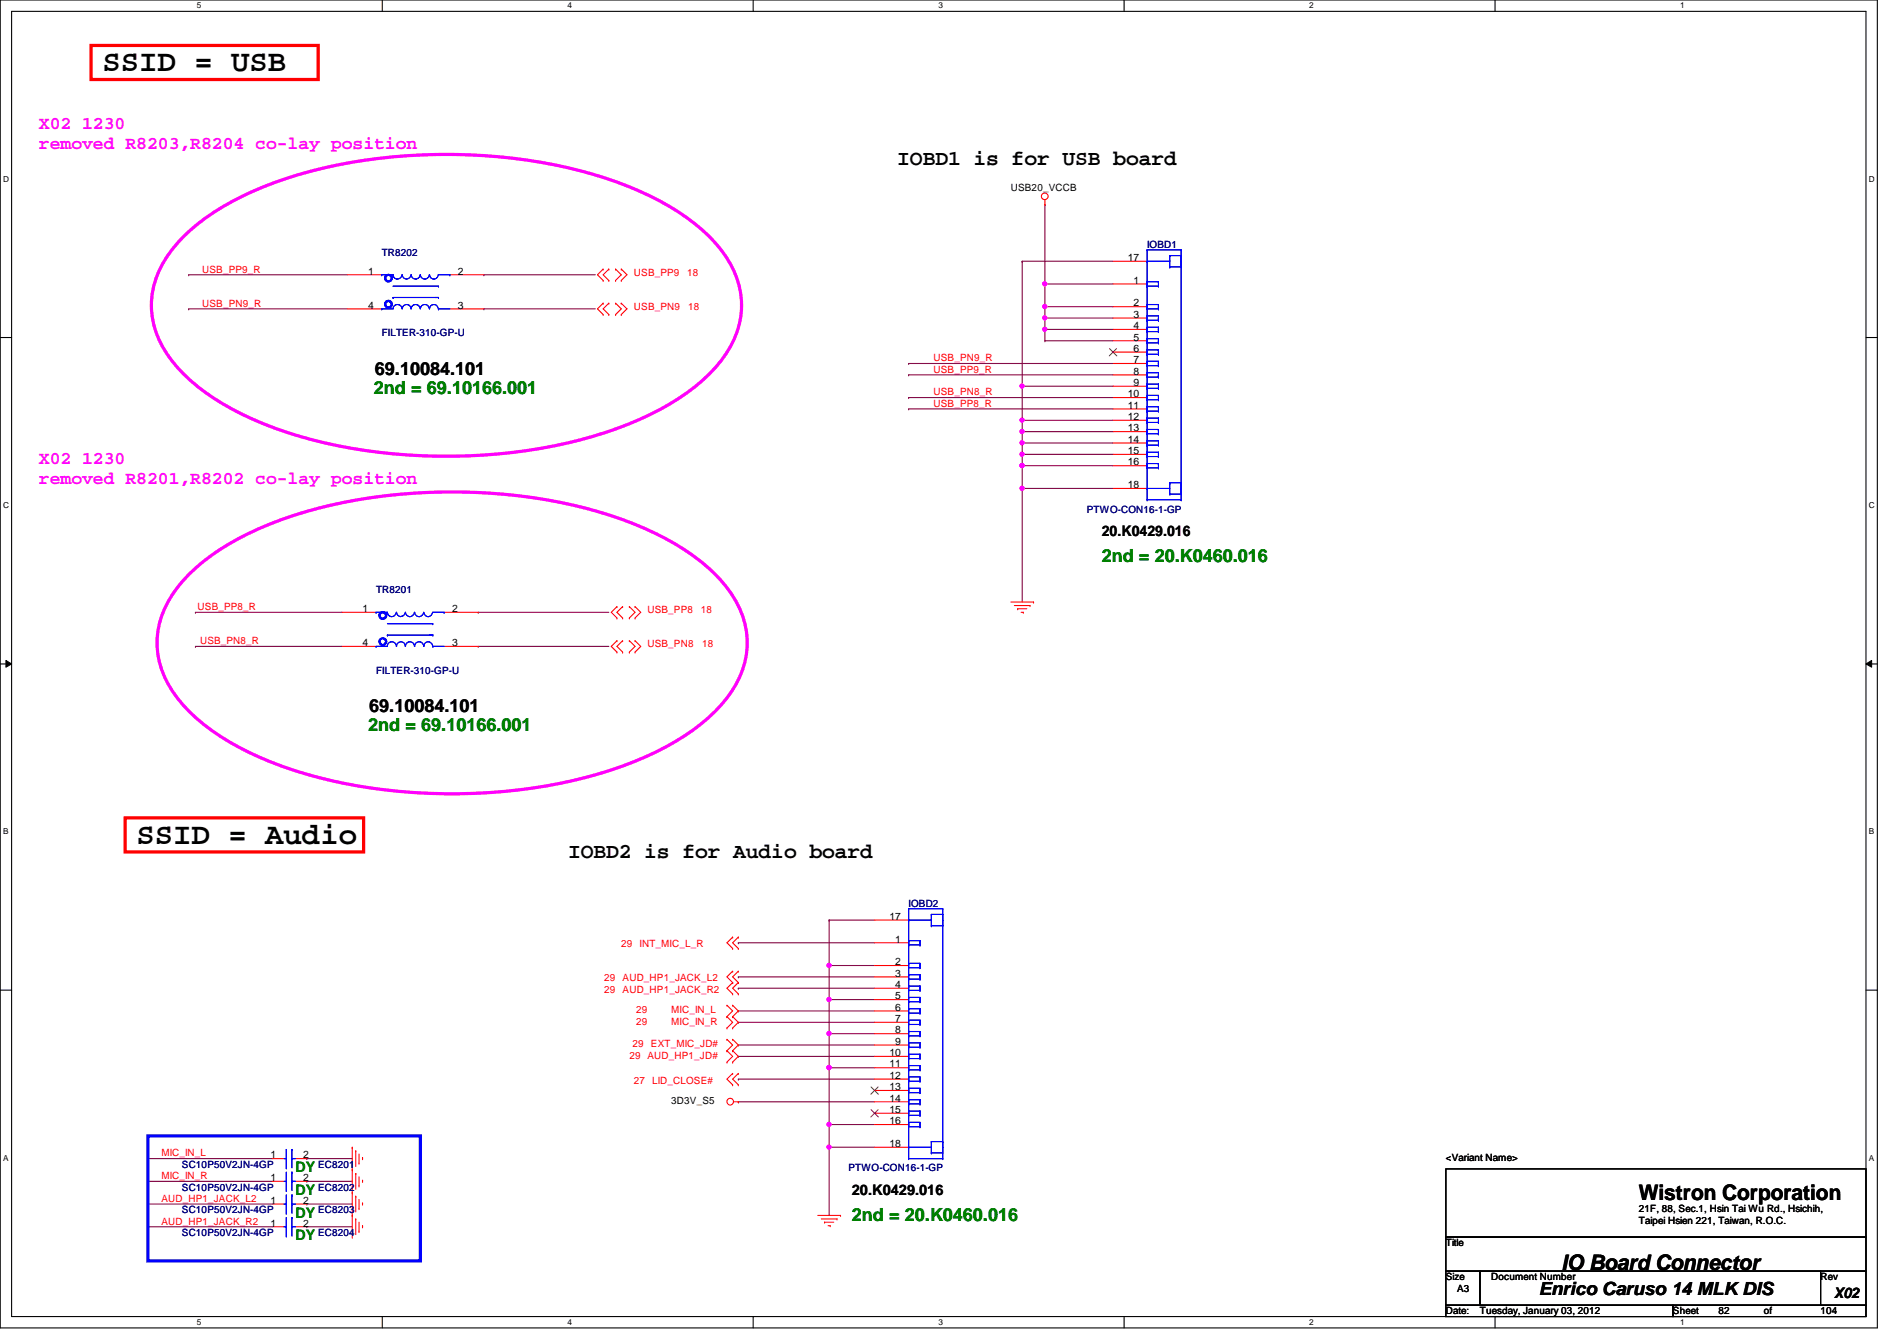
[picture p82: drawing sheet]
<svg xmlns="http://www.w3.org/2000/svg" width="297mm" height="210mm" viewBox="0 0 297 210" stroke-linecap="round" stroke-linejoin="round" font-family="sans-serif">
<defs><g id="words">
<g font-size="4.8">
<text x="16" y="11.1">SSID = USB</text>
<text x="21.4" y="132">SSID = Audio</text>
</g>
<g font-size="3.3">
<text x="140.5" y="25.9">IOBD1 is for USB board</text>
<text x="88.9" y="134.3">IOBD2 is for Audio board</text>
<text x="256.6" y="187.9">Wistron Corporation</text>
<text x="244.5" y="198.8">IO Board Connector</text>
</g>
<g font-size="2.8" fill="#f0f">
<text x="6.1" y="20.2">X02 1230</text>
<text x="6.1" y="23.4">removed R8203,R8204 co-lay position</text>
<text x="6.1" y="72.6">X02 1230</text>
<text x="6.1" y="75.8">removed R8201,R8202 co-lay position</text>
</g>
<g font-size="2.8">
<text x="58.7" y="58.6">69.10084.101</text>
<text x="57.8" y="111.4">69.10084.101</text>
<text x="241" y="202.8">Enrico Caruso 14 MLK DIS</text>
</g>
<g font-size="2.8" fill="#008000">
<text x="58.5" y="61.6">2nd = 69.10166.001</text>
<text x="172.5" y="88">2nd = 20.K0460.016</text>
<text x="57.7" y="114.5">2nd = 69.10166.001</text>
<text x="133.4" y="191.1">2nd = 20.K0460.016</text>
</g>
<g font-size="2.3">
<text x="172.5" y="83.9">20.K0429.016</text>
<text x="133.4" y="187">20.K0429.016</text>
<text x="287.2" y="203.2">X02</text>
</g>
<g font-size="2.3" fill="#008000">
<text x="46.3" y="183.5">DY</text>
<text x="46.3" y="190.6">DY</text>
<text x="46.3" y="187">DY</text>
<text x="46.3" y="194.1">DY</text>
</g>
<g font-size="1.6">
<text x="158.3" y="29.9">USB20_VCCB</text>
<text x="176.6" y="40.9">17</text>
<text x="57.7" y="43">1</text>
<text x="71.7" y="43">2</text>
<text x="177.5" y="44.4">1</text>
<text x="177.5" y="48">2</text>
<text x="57.7" y="48.3">4</text>
<text x="71.7" y="48.3">3</text>
<text x="177.5" y="49.7">3</text>
<text x="177.5" y="51.5">4</text>
<text x="177.5" y="53.3">5</text>
<text x="177.5" y="55.1">6</text>
<text x="177.5" y="56.9">7</text>
<text x="177.5" y="58.6">8</text>
<text x="176.6" y="62.2">10</text>
<text x="176.6" y="64">11</text>
<text x="176.6" y="65.7">12</text>
<text x="177.5" y="60.4">9</text>
<text x="176.6" y="67.5">13</text>
<text x="176.6" y="69.3">14</text>
<text x="176.6" y="71.1">15</text>
<text x="176.6" y="72.9">16</text>
<text x="176.6" y="76.4">18</text>
<text x="56.8" y="95.8">1</text>
<text x="70.8" y="95.8">2</text>
<text x="56.8" y="101.1">4</text>
<text x="70.8" y="101.1">3</text>
<text x="139.3" y="144">17</text>
<text x="140.2" y="147.5">1</text>
<text x="140.2" y="151.1">2</text>
<text x="140.2" y="152.9">3</text>
<text x="140.2" y="154.6">4</text>
<text x="140.2" y="156.4">5</text>
<text x="140.2" y="158.2">6</text>
<text x="140.2" y="160">7</text>
<text x="140.2" y="161.8">8</text>
<text x="139.3" y="165.3">10</text>
<text x="139.3" y="167.1">11</text>
<text x="140.2" y="163.5">9</text>
<text x="105.1" y="172.8">3D3V_S5</text>
<text x="139.3" y="168.9">12</text>
<text x="139.3" y="170.6">13</text>
<text x="139.3" y="172.4">14</text>
<text x="139.3" y="174.2">15</text>
<text x="139.3" y="176">16</text>
<text x="139.3" y="179.5">18</text>
<text x="42.4" y="181.3">1</text>
<text x="42.4" y="184.9">1</text>
<text x="47.5" y="181.3">2</text>
<text x="47.5" y="184.9">2</text>
<text x="226.4" y="181.7">&lt;Variant Name&gt;</text>
<text x="42.4" y="188.4">1</text>
<text x="42.4" y="192">1</text>
<text x="47.5" y="188.4">2</text>
<text x="47.5" y="192">2</text>
<text x="256.6" y="189.7">21F, 88, Sec.1, Hsin Tai Wu Rd., Hsichih,</text>
<text x="256.6" y="191.6">Taipei Hsien 221, Taiwan, R.O.C.</text>
<text x="226.4" y="195.1">Title</text>
<text x="226.4" y="200.4">Size</text>
<text x="228.2" y="202.2">A3</text>
<text x="233.5" y="200.4">Document Number</text>
<text x="285.1" y="200.4">Rev</text>
<text x="226.4" y="205.7">Date:</text>
<text x="231.7" y="205.7">Tuesday, January 03, 2012</text>
<text x="262" y="205.7">Sheet</text>
<text x="269.1" y="205.7">82</text>
<text x="276.2" y="205.7">of</text>
<text x="285.1" y="205.7">104</text>
</g>
<g font-size="1.6" fill="#000080">
<text x="59.8" y="40">TR8202</text>
<text x="179.6" y="38.8">IOBD1</text>
<text x="59.8" y="52.7">FILTER-310-GP-U</text>
<text x="170.2" y="80.2">PTWO-CON16-1-GP</text>
<text x="58.9" y="92.8">TR8201</text>
<text x="58.9" y="105.5">FILTER-310-GP-U</text>
<text x="142.3" y="141.9">IOBD2</text>
<text x="28.5" y="182.8">SC10P50V2JN-4GP</text>
<text x="49.8" y="182.8">EC8201</text>
<text x="132.8" y="183.3">PTWO-CON16-1-GP</text>
<text x="28.5" y="189.9">SC10P50V2JN-4GP</text>
<text x="28.5" y="186.4">SC10P50V2JN-4GP</text>
<text x="49.8" y="189.9">EC8203</text>
<text x="49.8" y="186.4">EC8202</text>
<text x="28.5" y="193.5">SC10P50V2JN-4GP</text>
<text x="49.8" y="193.5">EC8204</text>
</g>
<g font-size="1.6" fill="#f00">
<text x="31.7" y="42.7">USB_PP9_R</text>
<text x="99.3" y="43.2">USB_PP9</text>
<text x="107.6" y="43.2">18</text>
<text x="31.7" y="48">USB_PN9_R</text>
<text x="99.3" y="48.6">USB_PN9</text>
<text x="107.8" y="48.6">18</text>
<text x="146.2" y="58.3">USB_PP9_R</text>
<text x="146.2" y="56.6">USB_PN9_R</text>
<text x="146.2" y="61.9">USB_PN8_R</text>
<text x="146.2" y="63.7">USB_PP8_R</text>
<text x="30.9" y="95.5">USB_PP8_R</text>
<text x="31.3" y="100.8">USB_PN8_R</text>
<text x="101.4" y="96">USB_PP8</text>
<text x="101.4" y="101.3">USB_PN8</text>
<text x="109.7" y="96">18</text>
<text x="109.9" y="101.3">18</text>
<text x="97.3" y="148.3">29</text>
<text x="100.2" y="148.3">INT_MIC_L_R</text>
<text x="94.6" y="155.4">29</text>
<text x="94.6" y="153.6">29</text>
<text x="97.5" y="155.4">AUD_HP1_JACK_R2</text>
<text x="97.5" y="153.6">AUD_HP1_JACK_L2</text>
<text x="99.6" y="160.4">29</text>
<text x="99.6" y="158.6">29</text>
<text x="105.1" y="160.4">MIC_IN_R</text>
<text x="105.1" y="158.6">MIC_IN_L</text>
<text x="98.5" y="165.7">29 AUD_HP1_JD#</text>
<text x="99.1" y="164">29</text>
<text x="101.9" y="164">EXT_MIC_JD#</text>
<text x="99.3" y="169.6">27 LID_CLOSE#</text>
<text x="25.3" y="184.6">MIC_IN_R</text>
<text x="25.3" y="181">MIC_IN_L</text>
<text x="25.3" y="188.1">AUD_HP1_JACK_L2</text>
<text x="25.3" y="191.7">AUD_HP1_JACK_R2</text>
</g>
<g font-size="1.3">
<text x="30.8" y="1.3">5</text>
<text x="88.9" y="1.3">4</text>
<text x="146.9" y="1.3">3</text>
<text x="205" y="1.3">2</text>
<text x="263.1" y="1.3">1</text>
<text x=".5" y="28.4">D</text>
<text x="292.6" y="28.4">D</text>
<text x=".5" y="79.5">C</text>
<text x="292.6" y="79.5">C</text>
<text x=".5" y="130.6">B</text>
<text x="292.6" y="130.6">B</text>
<text x=".5" y="181.7">A</text>
<text x="292.6" y="181.7">A</text>
<text x="30.8" y="207.4">5</text>
<text x="88.9" y="207.4">4</text>
<text x="146.9" y="207.4">3</text>
<text x="205" y="207.4">2</text>
<text x="263.1" y="207.4">1</text>
</g>
</g></defs>
<path d="M0 0h294v207.9h-294zM1.8 1.8h290.4v204.3h-290.4z" fill="none" stroke="#000" stroke-width=".17"/>
<g fill="#fff">
<path d="M30.8 .2h.7v1.4h-.7z"/>
<path d="M30.8 206.2h.7v1.4h-.7z"/>
</g>
<path d="M59.9 0v1.8M59.9 206.1v1.8" fill="none" stroke="#000" stroke-width=".17"/>
<g fill="#fff">
<path d="M88.9 .2h.6v1.4h-.6z"/>
<path d="M88.9 206.2h.6v1.4h-.6z"/>
</g>
<path d="M117.9 0v1.8M117.9 206.1v1.8" fill="none" stroke="#000" stroke-width=".17"/>
<g fill="#fff">
<path d="M146.9 .2h.7v1.4h-.7z"/>
<path d="M146.9 206.2h.7v1.4h-.7z"/>
</g>
<path d="M176 0v1.8M176 206.1v1.8" fill="none" stroke="#000" stroke-width=".17"/>
<g fill="#fff">
<path d="M205 .2h.7v1.4h-.7z"/>
<path d="M205 206.2h.7v1.4h-.7z"/>
</g>
<path d="M234.1 0v1.8M234.1 206.1v1.8" fill="none" stroke="#000" stroke-width=".17"/>
<g fill="#fff">
<path d="M263.1 .2h.7v1.4h-.7z"/>
<path d="M263.1 206.2h.7v1.4h-.7z"/>
<path d="M.5 27.3h.9v1.4h-.9z"/>
<path d="M292.6 27.3h.9v1.4h-.9z"/>
<path d="M.5 78.4h.9v1.4h-.9z"/>
<path d="M292.6 78.4h.9v1.4h-.9z"/>
</g>
<path d="M0 52.8h1.8M292.2 52.8h1.8" fill="none" stroke="#000" stroke-width=".17"/>
<g fill="#fff">
<path d="M.5 129.5h.8v1.4h-.8z"/>
<path d="M292.6 129.5h.9v1.4h-.9z"/>
</g>
<path d="M0 103.9h1.8M292.2 103.9h1.8" fill="none" stroke="#000" stroke-width=".17"/>
<path d="M.9 103.4l.9 .5-.9 .5zM292.2 103.9l.9-.5v1z" fill="#000"/>
<path d="M.9 103.4l.9 .5-.9 .5zM292.2 103.9l.9-.5v1z" fill="none" stroke="#000" stroke-width=".16"/>
<g fill="#fff">
<path d="M.5 180.5h.8v1.4h-.8z"/>
<path d="M292.6 180.5h.9v1.4h-.9z"/>
</g>
<path d="M0 155h1.8M292.2 155h1.8" fill="none" stroke="#000" stroke-width=".17"/>
<g fill="none" stroke="#800040" stroke-width=".17">
<path d="M29.5 43h.1M29.5 43h24.9M163.6 48h.1M163.6 48h10.7M30.6 95.8h.1M30.6 95.8h22.9M23.2 184.9h.1M23.2 188.5h.1M23.2 181.4h.1M23.2 192h.1M23.2 192h19.5M23.2 184.9h19.5"/>
<path d="M23.2 181.4h19.5M23.2 188.5h19.5M48 192h.1M48 181.4h.1M48 184.9h.1M48 188.5h.1M48 192h7.2M48 184.9h7.2M48 181.4h7.2M48 188.5h7.2"/>
</g>
<circle cx="163.6" cy="48" r=".32" fill="#f0f"/>
<circle cx="163.6" cy="48" r=".32" fill="none" stroke="#f0f" stroke-width=".17"/>
<path d="M163.6 51.6h.1M163.6 51.6h10.7" fill="none" stroke="#800040" stroke-width=".17"/>
<circle cx="163.6" cy="51.5" r=".32" fill="#f0f"/>
<circle cx="163.6" cy="51.5" r=".32" fill="none" stroke="#f0f" stroke-width=".17"/>
<path d="M163.6 53.3h.1M163.6 49.8h.1M163.6 51.6h.1M163.6 44.4h.1M163.6 53.3h10.7M163.6 44.4v3.6M163.6 49.8v3.5M160.1 71.1h.1M160.1 71.1h14.2M160.1 71.1v1.8" fill="none" stroke="#800040" stroke-width=".17"/>
<circle cx="160" cy="72.9" r=".32" fill="#f0f"/>
<circle cx="160" cy="72.9" r=".32" fill="none" stroke="#f0f" stroke-width=".17"/>
<circle cx="160" cy="71.1" r=".32" fill="#f0f"/>
<circle cx="160" cy="71.1" r=".32" fill="none" stroke="#f0f" stroke-width=".17"/>
<path d="M160.1 72.9h.1M160.1 76.5h.1M160.1 72.9h14.2M160.1 76.5v17.7" fill="none" stroke="#800040" stroke-width=".17"/>
<circle cx="160" cy="76.4" r=".32" fill="#f0f"/>
<circle cx="160" cy="76.4" r=".32" fill="none" stroke="#f0f" stroke-width=".17"/>
<path d="M163.6 44.4h.1M163.6 44.4h10.7M160.1 76.5h.1M160.1 76.5h14.2" fill="none" stroke="#800040" stroke-width=".17"/>
<circle cx="163.6" cy="44.4" r=".32" fill="#f0f"/>
<circle cx="163.6" cy="44.4" r=".32" fill="none" stroke="#f0f" stroke-width=".17"/>
<path d="M163.6 32h.1M163.6 32v12.4M163.6 49.8h.1M163.6 49.8h10.7" fill="none" stroke="#800040" stroke-width=".17"/>
<circle cx="163.6" cy="49.8" r=".32" fill="#f0f"/>
<circle cx="163.6" cy="49.8" r=".32" fill="none" stroke="#f0f" stroke-width=".17"/>
<path d="M163.6 48h.1M163.6 48v1.8M160.1 69.3h.1M160.1 69.3h14.2" fill="none" stroke="#800040" stroke-width=".17"/>
<circle cx="160" cy="69.3" r=".32" fill="#f0f"/>
<circle cx="160" cy="69.3" r=".32" fill="none" stroke="#f0f" stroke-width=".17"/>
<path d="M160.1 69.3h.1M160.1 72.9h.1M160.1 69.3v1.8M160.1 72.9v3.6" fill="none" stroke="#800040" stroke-width=".17"/>
<circle cx="160" cy="72.9" r=".32" fill="#f0f"/>
<circle cx="160" cy="72.9" r=".32" fill="none" stroke="#f0f" stroke-width=".17"/>
<path d="M160.1 40.9h.1M160.1 40.9h14.2M160.1 67.6h.1M160.1 67.6h14.2" fill="none" stroke="#800040" stroke-width=".17"/>
<circle cx="160" cy="67.5" r=".32" fill="#f0f"/>
<circle cx="160" cy="67.5" r=".32" fill="none" stroke="#f0f" stroke-width=".17"/>
<path d="M142.3 58.7h.1M142.3 56.9h.1M142.3 58.7h32M142.3 56.9h32M142.3 62.2h.1M142.3 64h.1M142.3 62.2h32M142.3 64h32M160.1 67.6h.1M160.1 65.8h.1M160.1 67.6v1.7M160.1 65.8h14.2" fill="none" stroke="#800040" stroke-width=".17"/>
<circle cx="160" cy="65.8" r=".32" fill="#f0f"/>
<circle cx="160" cy="65.8" r=".32" fill="none" stroke="#f0f" stroke-width=".17"/>
<path d="M160.1 65.8h.1M160.1 60.5h.1M160.1 60.5v7.1M160.1 60.5h14.2" fill="none" stroke="#800040" stroke-width=".17"/>
<circle cx="160" cy="60.4" r=".32" fill="#f0f"/>
<circle cx="160" cy="60.4" r=".32" fill="none" stroke="#f0f" stroke-width=".17"/>
<g fill="none" stroke="#800040" stroke-width=".17">
<path d="M115.6 158.2h.1M115.6 154.7h.1M115.6 152.9h.1M115.6 158.2h21.3M115.6 154.7h21.3M115.6 152.9h21.3M129.8 151.1h.1M129.8 156.5h.1M129.8 151.1h7.1M129.8 156.5h7.1M115.6 168.9h.1M115.6 172.5h.1"/>
<path d="M115.6 163.6h.1M115.6 165.4h.1M115.6 160h.1M115.6 168.9h21.3M115.6 172.5h21.3M115.6 163.6h21.3M115.6 165.4h21.3M115.6 160h21.3M129.8 161.8h.1M129.8 167.1h.1M129.8 161.8h7.1M129.8 167.1h7.1"/>
<path d="M129.8 167.1v8.9"/>
</g>
<circle cx="129.8" cy="167.1" r=".32" fill="#f0f"/>
<circle cx="129.8" cy="167.1" r=".32" fill="none" stroke="#f0f" stroke-width=".17"/>
<path d="M129.8 179.6h.1M129.8 179.6h7.1M129.8 179.6v10.6" fill="none" stroke="#800040" stroke-width=".17"/>
<circle cx="129.8" cy="179.6" r=".32" fill="#f0f"/>
<circle cx="129.8" cy="179.6" r=".32" fill="none" stroke="#f0f" stroke-width=".17"/>
<path d="M115.6 147.6h.1M115.6 147.6h21.3M129.8 144h.1M129.8 144h7.1M129.8 176h.1M129.8 161.8h.1M129.8 176h7.1M129.8 161.8v5.3" fill="none" stroke="#800040" stroke-width=".17"/>
<circle cx="129.8" cy="167.1" r=".32" fill="#f0f"/>
<circle cx="129.8" cy="167.1" r=".32" fill="none" stroke="#f0f" stroke-width=".17"/>
<circle cx="129.8" cy="161.8" r=".32" fill="#f0f"/>
<circle cx="129.8" cy="161.8" r=".32" fill="none" stroke="#f0f" stroke-width=".17"/>
<path d="M129.8 176h.1M129.8 176v3.6" fill="none" stroke="#800040" stroke-width=".17"/>
<circle cx="129.8" cy="176" r=".32" fill="#f0f"/>
<circle cx="129.8" cy="176" r=".32" fill="none" stroke="#f0f" stroke-width=".17"/>
<g fill="none" stroke="#800040" stroke-width=".17">
<path d="M29.5 48.3h.1M29.5 48.3h24.9M75.8 43h.1M75.8 43h17.4M160.1 40.9h.1M160.1 40.9v19.6M74.9 95.8h.1M74.9 95.8h20.4M30.6 101.2h.1M30.6 101.2h22.9M74.9 101.2h.1M74.9 101.2h20.4"/>
<path d="M129.8 144h.1M129.8 151.1h.1M129.8 144v12.5"/>
</g>
<circle cx="129.8" cy="151.1" r=".32" fill="#f0f"/>
<circle cx="129.8" cy="151.1" r=".32" fill="none" stroke="#f0f" stroke-width=".17"/>
<path d="M129.8 156.5h.1M129.8 156.5v5.3" fill="none" stroke="#800040" stroke-width=".17"/>
<circle cx="129.8" cy="156.4" r=".32" fill="#f0f"/>
<circle cx="129.8" cy="156.4" r=".32" fill="none" stroke="#f0f" stroke-width=".17"/>
<path d="M75.8 48.3h.1M75.8 48.3h17.4" fill="none" stroke="#800040" stroke-width=".17"/>
<g fill="none" stroke="#f00" stroke-width=".17">
<path d="M163.6 32h.1M163.6 31.3v.7M54.4 43h5.4M54.4 48.3h5.4M70.4 43h5.4M70.4 48.3h5.4M94.4 42.1h.1M94.4 43.9h.1M94.4 47.5h.1M94.4 49.2h.1M94.4 42.1l-.8 .9 .8 .9M94.4 47.5l-.8 .8 .8 .9"/>
<path d="M95.3 43.9h.1M95.3 42.1h.1M95.3 49.2h.1M95.3 47.5h.1M95.3 42.1l-.9 .9 .9 .9M95.3 47.5l-.9 .8 .9 .9M96.4 42.1h.1M96.4 43.9h.1M96.4 47.5h.1M96.4 49.2h.1M96.4 42.1l.9 .9-.9 .9M96.4 47.5l.9 .8-.9 .9"/>
<path d="M97.3 42.1h.1M97.3 43.9h.1M97.3 47.5h.1M97.3 49.2h.1M97.3 42.1l.9 .9-.9 .9M97.3 47.5l.9 .8-.9 .9M174.3 40.9h5.3M174.3 44.4h5.3M174.3 48h5.3M174.3 49.8h5.3M174.3 51.6h5.3M174.3 53.3h5.3"/>
<path d="M174.3 55.1h5.3M174.3 56.9h5.3M174.3 58.7h5.3M174.3 60.5h5.3M174.3 62.2h5.3M174.3 64h5.3M174.3 65.8h5.3M174.3 67.6h5.3M174.3 69.3h5.3M174.3 71.1h5.3M174.3 72.9h5.3M174.3 76.5h5.3"/>
<path d="M53.5 95.8h5.4M69.6 95.8h5.3M96.6 95h.1M96.6 96.7h.1M96.6 95l-.9 .8 .9 .9M97.5 96.7h.1M97.5 95h.1M97.5 95l-.9 .8 .9 .9M98.5 95h.1M98.5 96.7h.1M98.5 95l.9 .8-.9 .9M99.4 95h.1"/>
<path d="M99.4 96.7h.1M99.4 95l.9 .8-.9 .9M158.3 94.2h3.5M158.8 94.8h2.5M159.3 95.3h.1M159.3 95.3h1.5M159.9 95.8h.3M160.2 95.8h.1M161.3 94.8h.1M161.8 94.2h.1M53.5 101.2h5.4M69.6 101.2h5.3"/>
<path d="M96.6 100.3h.1M96.6 102.1h.1M96.6 100.3l-.9 .9 .9 .9M97.5 102.1h.1M97.5 100.3h.1M97.5 100.3l-.9 .9 .9 .9M98.5 100.3h.1M98.5 102.1h.1M98.5 100.3l.9 .9-.9 .9M99.4 100.3h.1M99.4 102.1h.1M99.4 100.3l.9 .9-.9 .9"/>
<path d="M113.8 159.1h.1M113.8 157.4h.1M113.8 159.1l.9 .9-.9 .9M113.8 157.4l.9 .8-.9 .9M114.7 159.1h.1M114.7 157.4h.1M114.7 153.8h.1M114.7 155.6h.1M114.7 152h.1M114.7 146.7h.1M114.7 148.5h.1M114.7 159.1l.9 .9-.9 .9"/>
<path d="M114.7 157.4l.9 .8-.9 .9M114.7 153.8l-.9 .9 .9 .9M114.7 152l-.9 .9 .9 .9M114.7 146.7l-.9 .9 .9 .9M115.6 153.8h.1M115.6 155.6h.1M115.6 152h.1M115.6 146.7h.1M115.6 148.5h.1M115.6 153.8l-.9 .9 .9 .9M115.6 152l-.9 .9 .9 .9M115.6 146.7l-.9 .9 .9 .9"/>
<path d="M136.9 144h5.4M136.9 147.6h5.4M136.9 151.1h5.4M136.9 152.9h5.4M136.9 154.7h5.4M136.9 156.5h5.4M136.9 158.2h5.4M55.2 179.6h.1M55.2 179.6v14.2M113.8 162.7h.1M113.8 164.5h.1M113.8 166.2h.1"/>
<path d="M113.8 160.9h.1M113.8 162.7l.9 .9-.9 .9M113.8 164.5l.9 .9-.9 .8M114.7 168h.1M114.7 169.8h.1M114.7 164.5h.1M114.7 162.7h.1M114.7 166.2h.1M114.7 160.9h.1M114.7 168l-.9 .9 .9 .9M114.7 162.7l.9 .9-.9 .9M114.7 164.5l.9 .9-.9 .8"/>
<path d="M114.9 172.5h.7M115.6 172.5h.1M115.6 168h.1M115.6 169.8h.1M115.6 168l-.9 .9 .9 .9M136.9 172.5h5.4M136.9 160h5.4M136.9 161.8h5.4M136.9 163.6h5.4M136.9 165.4h5.4M136.9 167.1h5.4M136.9 168.9h5.4"/>
<path d="M136.9 170.7h5.4M136.9 174.2h5.4M136.9 176h5.4M136.9 179.6h5.4M42.7 188.5h1.8M42.7 192h1.8M42.7 181.4h1.8M42.7 184.9h1.8M46.3 188.5h1.7M46.3 192h1.7M46.3 181.4h1.7M46.3 184.9h1.7"/>
<path d="M55.2 186.7h.1M55.2 190.2h.1M55.2 183.1h.1M55.7 187.2h.1M55.7 190.8h.1M55.7 183.7h.1M55.7 180.1h.1M55.7 180.1v2.5M55.7 183.7v2.4M55.7 187.2v2.5M55.7 190.8v2.5M56.2 189.2h.1"/>
<path d="M56.2 192.7h.1M56.2 185.6h.1M56.2 182.1h.1M56.2 180.6v1.5M56.2 184.2v1.4M56.2 187.7v1.5M56.2 191.3v1.4M56.8 188.3h.1M56.8 191.9h.1M56.8 184.7h.1M56.8 181.2h.1M56.8 181.2v.3"/>
<path d="M56.8 184.7v.4M56.8 188.3v.3M56.8 191.9v.3M128.1 190.2h3.5M128.6 190.8h2.5M129.1 191.3h.1M129.1 191.3h1.5M129.7 191.9h.3M130 191.9h.1M131.1 190.8h.1M131.6 190.2h.1"/>
<circle cx="163.6" cy="30.7" r=".52"/>
<circle cx="114.3" cy="172.4" r=".52"/>
</g>
<path d="M226.4 183h65.8v10.6h-65.8zM226.4 193.6h65.8v5.4h-65.8zM226.4 199h5.3v5.3h-5.3zM231.7 199h53.4v5.3h-53.4zM285.1 199h7.1v5.3h-7.1zM226.4 204.3h35.6v1.8h-35.6zM262 204.3h30.2v1.8h-30.2z" fill="none" stroke="#000" stroke-width=".17"/>
<path d="M23.2 177.8h42.6v19.6h-42.6z" fill="none" stroke="#00f" stroke-width=".51"/>
<path d="M14.3 7.1h35.5v5.3h-35.5zM19.6 128h37.3v5.3h-37.3z" fill="none" stroke="#f00" stroke-width=".51"/>
<path d="M28.6 37.2a39.9 39.9 0 0 1 15.5-9 84.9 84.9 0 0 1 51.6 0 40 40 0 0 1 15.5 9 15.4 15.4 0 0 1 4.9 10.6 14.9 14.9 0 0 1-4.9 10.6 40.1 40.1 0 0 1-15.5 9 84.7 84.7 0 0 1-51.6 0 40 40 0 0 1-15.5-9 15.4 15.4 0 0 1-4.9-10.6 15 15 0 0 1 4.9-10.6zM29.5 90a39.9 39.9 0 0 1 15.4-9 84.9 84.9 0 0 1 51.7 0 40 40 0 0 1 15.5 9 15.4 15.4 0 0 1 4.9 10.6 14.9 14.9 0 0 1-4.9 10.6 40.1 40.1 0 0 1-15.5 9 84.7 84.7 0 0 1-51.7 0 40 40 0 0 1-15.4-9 15.4 15.4 0 0 1-4.9-10.6 15 15 0 0 1 4.9-10.6z" fill="none" stroke="#f0f" stroke-width=".51"/>
<g fill="none" stroke="#00f" stroke-width=".17">
<path d="M179.6 39.1h.1M179.6 39.1v39.1M179.6 39.1h5.4M185 39.1h.1M185 39.1v39.1M59.8 48.3h1.7a.7 .7 0 0 1 .7-.6 .7 .7 0 0 1 .7 .6M59.8 43h1.7a.7 .7 0 0 0 .7 .7 .7 .7 0 0 0 .7-.7M59.8 43h.1M59.8 48.3h.1M61.5 46.6h.1M61.5 44.8h7.2M61.5 46.6h7.2"/>
<path d="M63 48.3a.68 .68 0 0 1 .7-.6 .68 .68 0 0 1 .6 .6M63 43a.68 .68 0 0 0 .7 .7 .68 .68 0 0 0 .6-.7M64.4 48.3a.7 .7 0 0 1 .7-.6 .7 .7 0 0 1 .7 .6M64.4 43a.7 .7 0 0 0 .7 .7 .7 .7 0 0 0 .7-.7M65.8 48.3a.7 .7 0 0 1 .7-.6 .7 .7 0 0 1 .7 .6M65.8 43a.7 .7 0 0 0 .7 .7 .7 .7 0 0 0 .7-.7M67.3 48.3a.68 .68 0 0 1 .6-.6 .68 .68 0 0 1 .7 .6M67.3 43a.68 .68 0 0 0 .6 .7 .68 .68 0 0 0 .7-.7M68.7 44.8h.1M68.7 46.6h.1M68.7 48.3h.1M68.7 43h1.7"/>
<path d="M68.7 48.3h1.7M70.4 43h.1M179.6 47.7h.1M179.6 48.3h.1M179.6 49.4h.1M179.6 50.1h.1M179.6 51.2h.1M179.6 51.9h.1M179.6 53h.1M179.6 53.7h.1M179.6 54.8h.1M179.6 55.5h.1"/>
<path d="M179.6 56.6h.1M179.6 57.2h.1M179.6 58.3h.1M179.6 59h.1M179.6 40.9h.1M179.6 44.1h.1M179.6 44.8h.1M179.6 44.4h.1M179.6 44.8h1.8M179.6 48.3h1.8M179.6 47.7h1.8M179.6 49.4h1.8"/>
<path d="M179.6 50.1h1.8M179.6 51.2h1.8M179.6 51.9h1.8M179.6 53h1.8M179.6 53.7h1.8M179.6 54.8h1.8M179.6 55.5h1.8M179.6 56.6h1.8M179.6 57.2h1.8M179.6 58.3h1.8M179.6 59h1.8M179.6 40.9h3.6"/>
<path d="M179.6 44.1h1.8M181.4 47.7h.1M181.4 48.3h.1M181.4 48h.1M181.4 49.4h.1M181.4 50.1h.1M181.4 49.8h.1M181.4 51.2h.1M181.4 51.9h.1M181.4 51.6h.1M181.4 53h.1M181.4 53.7h.1"/>
<path d="M181.4 53.3h.1M181.4 54.8h.1M181.4 55.5h.1M181.4 55.1h.1M181.4 56.6h.1M181.4 57.2h.1M181.4 56.9h.1M181.4 58.3h.1M181.4 59h.1M181.4 58.7h.1M181.4 44.1h.1M181.4 44.8h.1"/>
<path d="M181.4 44.1v.7M181.4 47.7v.6M181.4 49.4v.7M181.4 51.2v.7M181.4 53v.7M181.4 54.8v.7M181.4 56.6v.6M181.4 58.3v.7M183.2 40h.1M183.2 41.8h.1M183.2 40h1.8M183.2 40v1.8"/>
<path d="M183.2 41.8h1.8M185 40h.1M185 41.8h.1M185 40.9h.1M179.6 60.1h.1M179.6 60.8h.1M179.6 60.5h.1M179.6 61.9h.1M179.6 62.6h.1M179.6 62.2h.1M179.6 63.7h.1M179.6 64.3h.1"/>
<path d="M179.6 64h.1M179.6 65.4h.1M179.6 66.1h.1M179.6 65.8h.1M179.6 67.2h.1M179.6 67.9h.1M179.6 67.6h.1M179.6 69h.1M179.6 69.7h.1M179.6 69.3h.1M179.6 70.8h.1M179.6 71.5h.1"/>
<path d="M179.6 71.1h.1M179.6 72.6h.1M179.6 73.2h.1M179.6 72.9h.1M179.6 76.5h.1M179.6 78.2h.1M179.6 60.1h1.8M179.6 60.8h1.8M179.6 61.9h1.8M179.6 62.6h1.8M179.6 63.7h1.8M179.6 64.3h1.8"/>
<path d="M179.6 65.4h1.8M179.6 66.1h1.8M179.6 67.2h1.8M179.6 67.9h1.8M179.6 69h1.8M179.6 69.7h1.8M179.6 70.8h1.8M179.6 71.5h1.8M179.6 72.6h1.8M179.6 73.2h1.8M179.6 76.5h3.6M179.6 78.2h5.4"/>
<path d="M181.4 60.1h.1M181.4 60.8h.1M181.4 61.9h.1M181.4 62.6h.1M181.4 63.7h.1M181.4 64.3h.1M181.4 65.4h.1M181.4 66.1h.1M181.4 67.2h.1M181.4 67.9h.1M181.4 69h.1M181.4 69.7h.1"/>
<path d="M181.4 70.8h.1M181.4 71.5h.1M181.4 72.6h.1M181.4 73.2h.1M181.4 60.1v.7M181.4 61.9v.7M181.4 63.7v.6M181.4 65.4v.7M181.4 67.2v.7M181.4 69v.7M181.4 70.8v.7M181.4 72.6v.6"/>
<path d="M183.2 75.6h.1M183.2 77.3h.1M183.2 75.6v1.7M183.2 75.6h1.8M183.2 77.3h1.8M185 75.6h.1M185 77.3h.1M185 76.5h.1M185 78.2h.1M58.9 95.8h1.8a.7 .7 0 0 0 .7 .7 .7 .7 0 0 0 .7-.7M58.9 95.8h.1M60.7 99.4h.1"/>
<path d="M60.7 97.6h7.1M60.7 99.4h7.1M62.1 95.8a.66 .66 0 0 0 .5 .7 .66 .66 0 0 0 .8-.4l.1-.3M63.5 95.8a.7 .7 0 0 0 .7 .7 .7 .7 0 0 0 .7-.7M64.9 95.8a.7 .7 0 0 0 .7 .7 .7 .7 0 0 0 .7-.7M66.4 95.8a.68 .68 0 0 0 .7 .7 .68 .68 0 0 0 .6-.7M67.8 97.6h.1M67.8 99.4h.1M67.8 95.8h1.8M69.6 95.8h.1M58.9 101.2h1.8a.7 .7 0 0 1 .7-.7 .7 .7 0 0 1 .7 .7M58.9 101.2h.1"/>
<path d="M62.1 101.2a.68 .68 0 0 1 .7-.7 .68 .68 0 0 1 .7 .7M63.5 101.2a.7 .7 0 0 1 .7-.7 .7 .7 0 0 1 .7 .7M64.9 101.2a.7 .7 0 0 1 .7-.7 .7 .7 0 0 1 .7 .7M66.4 101.2a.68 .68 0 0 1 .7-.7 .68 .68 0 0 1 .6 .7M67.8 101.2h.1M67.8 101.2h1.8M142.3 150.8h.1M142.3 151.5h.1M142.3 152.6h.1M142.3 153.2h.1M142.3 154.3h.1M142.3 155h.1"/>
<path d="M142.3 156.1h.1M142.3 156.8h.1M142.3 157.9h.1M142.3 158.6h.1M142.3 159.7h.1M142.3 144h.1M142.3 147.2h.1M142.3 147.9h.1M142.3 147.6h.1M142.3 142.2h.1M142.3 150.8h1.8M142.3 142.2v39.2"/>
<path d="M142.3 151.5h1.8M142.3 152.6h1.8M142.3 153.2h1.8M142.3 154.3h1.8M142.3 155h1.8M142.3 156.1h1.8M142.3 156.8h1.8M142.3 157.9h1.8M142.3 158.6h1.8M142.3 159.7h1.8M142.3 144h3.5M142.3 147.2h1.8"/>
<path d="M142.3 147.9h1.8M142.3 142.2h5.3M144.1 150.8h.1M144.1 151.5h.1M144.1 151.1h.1M144.1 152.6h.1M144.1 153.2h.1M144.1 152.9h.1M144.1 154.3h.1M144.1 155h.1M144.1 154.7h.1M144.1 156.1h.1"/>
<path d="M144.1 156.8h.1M144.1 156.5h.1M144.1 157.9h.1M144.1 158.6h.1M144.1 158.2h.1M144.1 159.7h.1M144.1 147.2h.1M144.1 147.9h.1M144.1 147.2v.7M144.1 150.8v.7M144.1 152.6v.6M144.1 154.3v.7"/>
<path d="M144.1 156.1v.7M144.1 157.9v.7M144.1 159.7v.7M145.8 143.1h.1M145.8 144.9h.1M145.8 143.1h1.8M145.8 143.1v1.8M145.8 144.9h1.8M147.6 143.1h.1M147.6 144.9h.1M147.6 144h.1M147.6 142.2h.1"/>
<path d="M147.6 142.2v39.2M44.8 179.9v2.9M45.7 179.9h.1M45.7 179.9v2.9M142.3 160.4h.1M142.3 161.5h.1M142.3 162.1h.1M142.3 163.2h.1M142.3 163.9h.1M142.3 163.6h.1M142.3 165h.1M142.3 165.7h.1"/>
<path d="M142.3 165.4h.1M142.3 166.8h.1M142.3 167.5h.1M142.3 167.1h.1M142.3 168.6h.1M142.3 169.2h.1M142.3 168.9h.1M142.3 170.3h.1M142.3 171h.1M142.3 170.7h.1M142.3 172.1h.1M142.3 172.8h.1"/>
<path d="M142.3 172.5h.1M142.3 173.9h.1M142.3 174.6h.1M142.3 174.2h.1M142.3 175.7h.1M142.3 176.4h.1M142.3 176h.1M142.3 179.6h.1M142.3 160.4h1.8M142.3 161.5h1.8M142.3 162.1h1.8M142.3 163.2h1.8"/>
<path d="M142.3 163.9h1.8M142.3 165h1.8M142.3 165.7h1.8M142.3 166.8h1.8M142.3 167.5h1.8M142.3 168.6h1.8M142.3 169.2h1.8M142.3 170.3h1.8M142.3 171h1.8M142.3 172.1h1.8M142.3 172.8h1.8M142.3 173.9h1.8"/>
<path d="M142.3 174.6h1.8M142.3 175.7h1.8M142.3 176.4h1.8M142.3 179.6h3.5M144.1 160.4h.1M144.1 160h.1M144.1 161.5h.1M144.1 162.1h.1M144.1 161.8h.1M144.1 163.2h.1M144.1 163.9h.1M144.1 165h.1"/>
<path d="M144.1 165.7h.1M144.1 166.8h.1M144.1 167.5h.1M144.1 168.6h.1M144.1 169.2h.1M144.1 170.3h.1M144.1 171h.1M144.1 172.1h.1M144.1 172.8h.1M144.1 173.9h.1M144.1 174.6h.1M144.1 175.7h.1"/>
<path d="M144.1 176.4h.1M144.1 161.5v.6M144.1 163.2v.7M144.1 165v.7M144.1 166.8v.7M144.1 168.6v.6M144.1 170.3v.7M144.1 172.1v.7M144.1 173.9v.7M144.1 175.7v.7M145.8 178.7h.1M145.8 178.7v1.8"/>
<path d="M145.8 178.7h1.8M147.6 178.7h.1M147.6 179.6h.1M44.5 188.5h.3M44.5 192h.3M44.5 181.4h.3M44.5 184.9h.3M44.8 188.5h.1M44.8 189.9h.1M44.8 192h.1M44.8 193.5h.1M44.8 181.4h.1"/>
<path d="M44.8 182.8h.1M44.8 184.9h.1M44.8 186.4h.1M44.8 183.5v2.9M44.8 187v2.9M44.8 190.6v2.9M45.7 188.5h.1M45.7 187h.1M45.7 192h.1M45.7 190.6h.1M45.7 181.4h.1M45.7 184.9h.1"/>
<path d="M45.7 183.5h.1M45.7 188.5h.6M45.7 183.5v2.9M45.7 187v2.9M45.7 190.6v2.9M45.7 192h.6M45.7 181.4h.6M45.7 184.9h.6M142.3 181.4h.1M142.3 181.4h5.3M145.8 180.5h.1M145.8 180.5h1.8"/>
<path d="M147.6 180.5h.1M147.6 181.4h.1"/>
</g>
<path d="M60.7 47.5h.2v.2h-.2zM60.7 43.4h.2v.2h-.2zM59.8 96.2h.3v.3h-.3zM59.8 100.3h.3v.2h-.3z" fill="none" stroke="#00f" stroke-width="1.1"/>
<path d="M173.7 54.6l1.2 1.1M174.8 54.6l-1.1 1.1M136.4 170.1l1.1 1.2M136.4 173.7l1.1 1.1M137.5 170.1l-1.1 1.2M137.5 173.7l-1.1 1.1" fill="none" stroke="#804000" stroke-width=".16"/>
<circle cx="163.6" cy="48" r=".32" fill="#f0f"/>
<circle cx="163.6" cy="48" r=".32" fill="none" stroke="#f0f" stroke-width=".17"/>
<circle cx="163.6" cy="51.5" r=".32" fill="#f0f"/>
<circle cx="163.6" cy="51.5" r=".32" fill="none" stroke="#f0f" stroke-width=".17"/>
<circle cx="160" cy="72.9" r=".32" fill="#f0f"/>
<circle cx="160" cy="72.9" r=".32" fill="none" stroke="#f0f" stroke-width=".17"/>
<circle cx="160" cy="71.1" r=".32" fill="#f0f"/>
<circle cx="160" cy="71.1" r=".32" fill="none" stroke="#f0f" stroke-width=".17"/>
<circle cx="160" cy="76.4" r=".32" fill="#f0f"/>
<circle cx="160" cy="76.4" r=".32" fill="none" stroke="#f0f" stroke-width=".17"/>
<circle cx="163.6" cy="44.4" r=".32" fill="#f0f"/>
<circle cx="163.6" cy="44.4" r=".32" fill="none" stroke="#f0f" stroke-width=".17"/>
<circle cx="163.6" cy="49.8" r=".32" fill="#f0f"/>
<circle cx="163.6" cy="49.8" r=".32" fill="none" stroke="#f0f" stroke-width=".17"/>
<circle cx="160" cy="69.3" r=".32" fill="#f0f"/>
<circle cx="160" cy="69.3" r=".32" fill="none" stroke="#f0f" stroke-width=".17"/>
<circle cx="160" cy="72.9" r=".32" fill="#f0f"/>
<circle cx="160" cy="72.9" r=".32" fill="none" stroke="#f0f" stroke-width=".17"/>
<circle cx="160" cy="67.5" r=".32" fill="#f0f"/>
<circle cx="160" cy="67.5" r=".32" fill="none" stroke="#f0f" stroke-width=".17"/>
<circle cx="160" cy="65.8" r=".32" fill="#f0f"/>
<circle cx="160" cy="65.8" r=".32" fill="none" stroke="#f0f" stroke-width=".17"/>
<circle cx="160" cy="60.4" r=".32" fill="#f0f"/>
<circle cx="160" cy="60.4" r=".32" fill="none" stroke="#f0f" stroke-width=".17"/>
<circle cx="129.8" cy="167.1" r=".32" fill="#f0f"/>
<circle cx="129.8" cy="167.1" r=".32" fill="none" stroke="#f0f" stroke-width=".17"/>
<circle cx="129.8" cy="179.6" r=".32" fill="#f0f"/>
<circle cx="129.8" cy="179.6" r=".32" fill="none" stroke="#f0f" stroke-width=".17"/>
<circle cx="129.8" cy="167.1" r=".32" fill="#f0f"/>
<circle cx="129.8" cy="167.1" r=".32" fill="none" stroke="#f0f" stroke-width=".17"/>
<circle cx="129.8" cy="161.8" r=".32" fill="#f0f"/>
<circle cx="129.8" cy="161.8" r=".32" fill="none" stroke="#f0f" stroke-width=".17"/>
<circle cx="129.8" cy="176" r=".32" fill="#f0f"/>
<circle cx="129.8" cy="176" r=".32" fill="none" stroke="#f0f" stroke-width=".17"/>
<circle cx="129.8" cy="151.1" r=".32" fill="#f0f"/>
<circle cx="129.8" cy="151.1" r=".32" fill="none" stroke="#f0f" stroke-width=".17"/>
<circle cx="129.8" cy="156.4" r=".32" fill="#f0f"/>
<circle cx="129.8" cy="156.4" r=".32" fill="none" stroke="#f0f" stroke-width=".17"/>
<use href="#words"/>
</svg>
